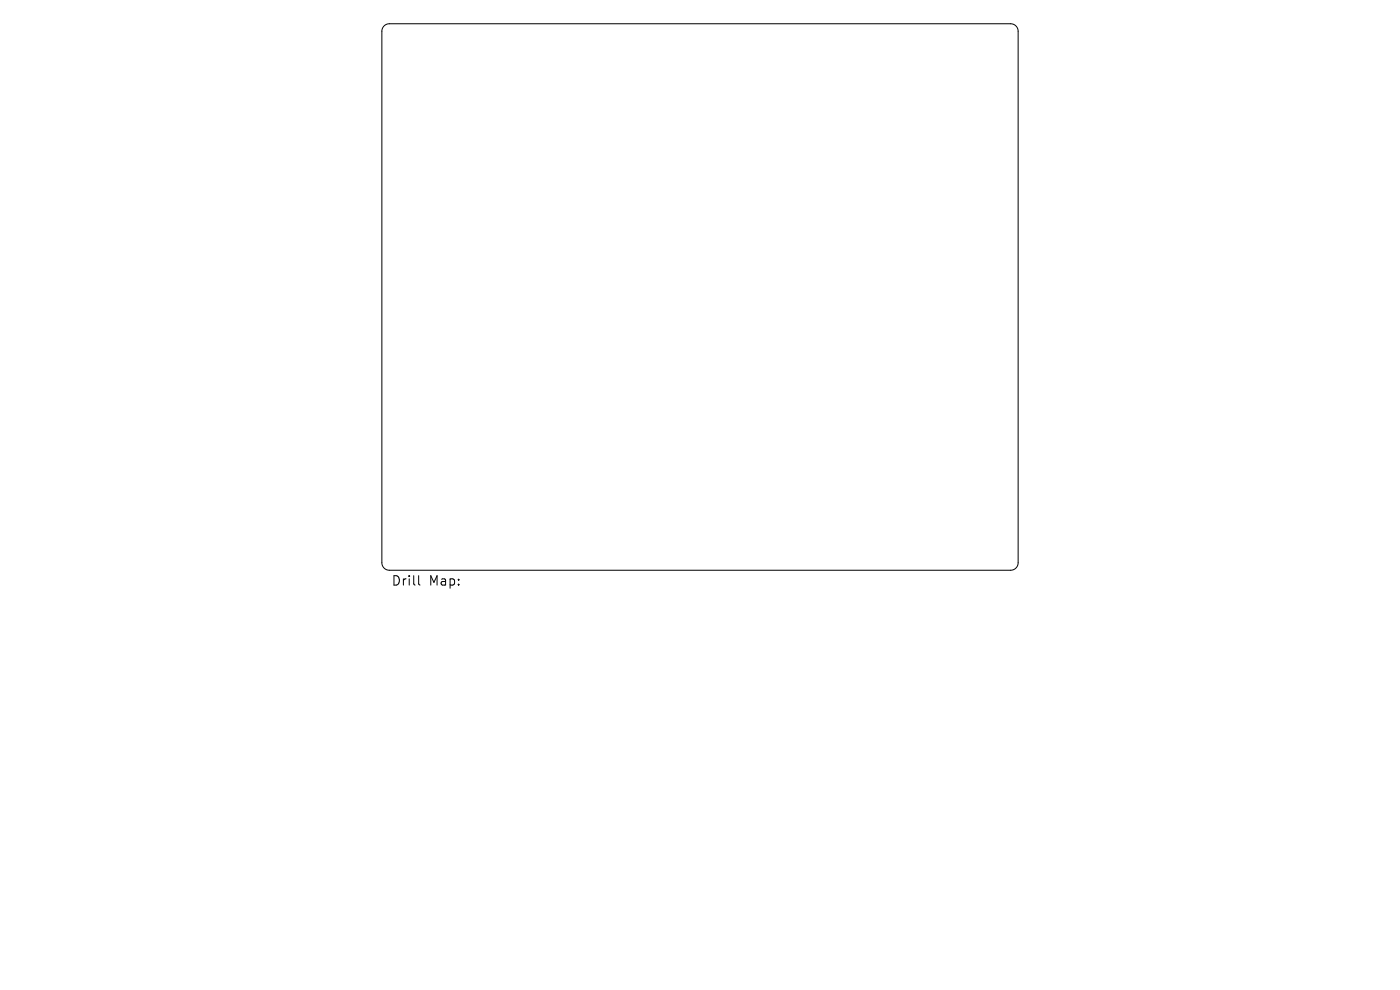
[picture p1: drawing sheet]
<svg xmlns="http://www.w3.org/2000/svg" width="297mm" height="210mm" viewBox="0 0 297 210" stroke-linecap="round" stroke-linejoin="round" font-family="sans-serif">
<defs><g id="words">
<g font-size="2.8">
<text x="83" y="124.5">Drill</text>
<text x="91" y="124.5">Map:</text>
</g>
</g></defs>
<path d="M81.5 5.5l.6-.4 .5-.1h131.8a1.59 1.59 0 0 1 1.6 1.6v112.8a1.59 1.59 0 0 1-1.6 1.6h-131.8a1.59 1.59 0 0 1-1.6-1.6v-112.8l.1-.5zM88.8 122.1v1.7l.3 .3" fill="none" stroke="#000" stroke-width=".21"/>
<use href="#words"/>
</svg>
